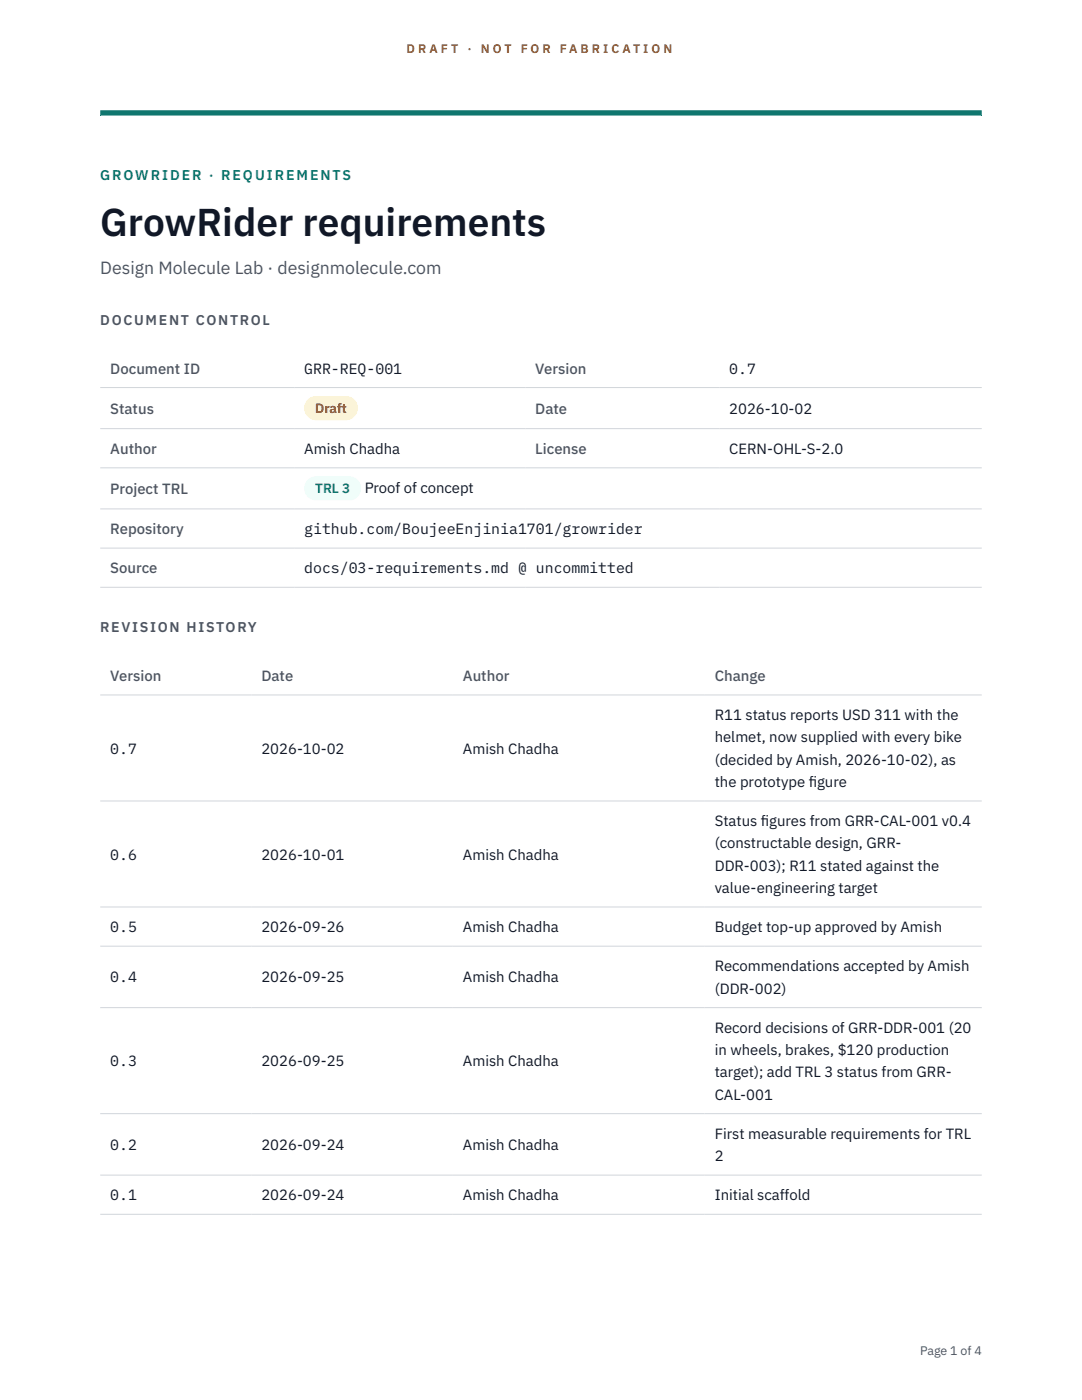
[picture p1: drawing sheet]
<svg xmlns="http://www.w3.org/2000/svg" width="216mm" height="279mm" viewBox="0 0 216 279" stroke-linecap="round" stroke-linejoin="round" font-family="sans-serif">
<defs><g id="words">
<text font-size="7.8" fill="#111827" x="20" y="47.1">GrowRider requirements</text>
<text font-size="3.5" fill="#4b5563" x="20" y="54.6">Design Molecule Lab · designmolecule.com</text>
<g font-size="3" fill="#4b5563">
<text x="22" y="74.5">Document ID</text>
<text x="106.8" y="74.5">Version</text>
<text x="22" y="82.6">Status</text>
<text x="106.8" y="82.6">Date</text>
<text x="22" y="90.6">Author</text>
<text x="106.8" y="90.6">License</text>
<text x="22" y="98.6">Project TRL</text>
<text x="22" y="106.6">Repository</text>
<text x="22" y="114.4">Source</text>
<text x="22" y="135.9">Version</text>
<text x="52.2" y="135.9">Date</text>
<text x="92.4" y="135.9">Author</text>
<text x="142.6" y="135.9">Change</text>
</g>
<g font-size="3" fill="#111827">
<text x="60.7" y="74.5">GRR-REQ-001</text>
<text x="145.5" y="74.5">0.7</text>
<text x="145.5" y="82.6">2026-10-02</text>
<text x="60.7" y="90.6">Amish Chadha</text>
<text x="145.5" y="90.6">CERN-OHL-S-2.0</text>
<text x="72.8" y="98.5">Proof of concept</text>
<text x="60.7" y="106.6">github.com/BoujeeEnjinia1701/growrider</text>
<text x="60.7" y="114.4">docs/03-requirements.md @ uncommitted</text>
<text x="142.6" y="143.7">R11 status reports USD 311 with the</text>
<text x="142.6" y="148.2">helmet, now supplied with every bike</text>
<text x="22" y="150.4">0.7</text>
<text x="52.2" y="150.4">2026-10-02</text>
<text x="92.4" y="150.4">Amish Chadha</text>
<text x="142.6" y="152.6">(decided by Amish, 2026-10-02), as</text>
<text x="142.6" y="157.1">the prototype f</text>
<text x="161.4" y="157.1">igure</text>
<text x="142.6" y="164.9">Status f</text>
<text x="151.8" y="164.9">igures from GRR-CAL-001 v0.4</text>
<text x="22" y="171.5">0.6</text>
<text x="52.2" y="171.5">2026-10-01</text>
<text x="92.4" y="171.5">Amish Chadha</text>
<text x="142.6" y="169.3">(constructable design, GRR-</text>
<text x="142.6" y="173.8">DDR-003); R11 stated against the</text>
<text x="142.6" y="178.2">value-engineering target</text>
<text x="22" y="186">0.5</text>
<text x="52.2" y="186">2026-09-26</text>
<text x="92.4" y="186">Amish Chadha</text>
<text x="142.6" y="186">Budget top-up approved by Amish</text>
<text x="22" y="196.1">0.4</text>
<text x="52.2" y="196.1">2026-09-25</text>
<text x="92.4" y="196.1">Amish Chadha</text>
<text x="142.6" y="193.9">Recommendations accepted by Amish</text>
<text x="142.6" y="198.3">(DDR-002)</text>
<text x="142.6" y="206.1">Record decisions of GRR-DDR-001 (20</text>
<text x="22" y="212.8">0.3</text>
<text x="52.2" y="212.8">2026-09-25</text>
<text x="92.4" y="212.8">Amish Chadha</text>
<text x="142.6" y="210.6">in wheels, brakes, $120 production</text>
<text x="142.6" y="215">target); add TRL 3 status from GRR-</text>
<text x="142.6" y="219.5">CAL-001</text>
<text x="142.6" y="227.3">First measurable requirements for TRL</text>
<text x="22" y="229.5">0.2</text>
<text x="52.2" y="229.5">2026-09-24</text>
<text x="92.4" y="229.5">Amish Chadha</text>
<text x="142.6" y="231.7">2</text>
<text x="22" y="239.5">0.1</text>
<text x="52.2" y="239.5">2026-09-24</text>
<text x="92.4" y="239.5">Amish Chadha</text>
<text x="142.6" y="239.5">Initial scaffold</text>
</g>
<text font-size="2.8" fill="#0f766e" x="20" y="36">GROWRIDER · REQUIREMENTS</text>
<g font-size="2.8" fill="#4b5563">
<text x="20" y="64.8">DOCUMENT CONTROL</text>
<text x="20" y="126.2">REVISION HISTORY</text>
</g>
<text font-size="2.7" fill="#92400e" x="62.9" y="82.5">Draft</text>
<text font-size="2.7" fill="#0f766e" x="62.9" y="98.5">TRL 3</text>
<g font-size="2.5" fill="#b45309">
<text x="81.1" y="10.5">D R A F T</text>
<text x="93.3" y="10.5">·</text>
<text x="95.9" y="10.5">N O T</text>
<text x="103.9" y="10.5">F O R</text>
<text x="111.7" y="10.5">F A B R I C A T I O N</text>
</g>
<text font-size="2.5" fill="#4b5563" x="183.6" y="270.3">Page 1 of 4</text>
</g></defs>
<path d="M20 23.1h175.9zM20 22h175.9v1.1h-175.9z" fill-rule="evenodd" fill="#0f766e"/>
<g fill="none" stroke="#d1d5db" stroke-width=".2">
<path d="M20 77.3h175.9M20 85.5h175.9M20 93.4h175.9M20 101.6h175.9M20 109.4h175.9M20 117.2h175.9M20 138.7h175.9M20 159.9h175.9M20 181h175.9M20 188.8h175.9M20 201.1h175.9M20 222.3h175.9"/>
<path d="M20 234.5h175.9M20 242.3h175.9"/>
</g>
<path d="M60.7 79h10.7v4.9h-10.7z" fill="#fef3c7"/>
<path d="M60.7 95.1h11.4v4.8h-11.4z" fill="#f0fdfa"/>
<use href="#words"/>
</svg>
